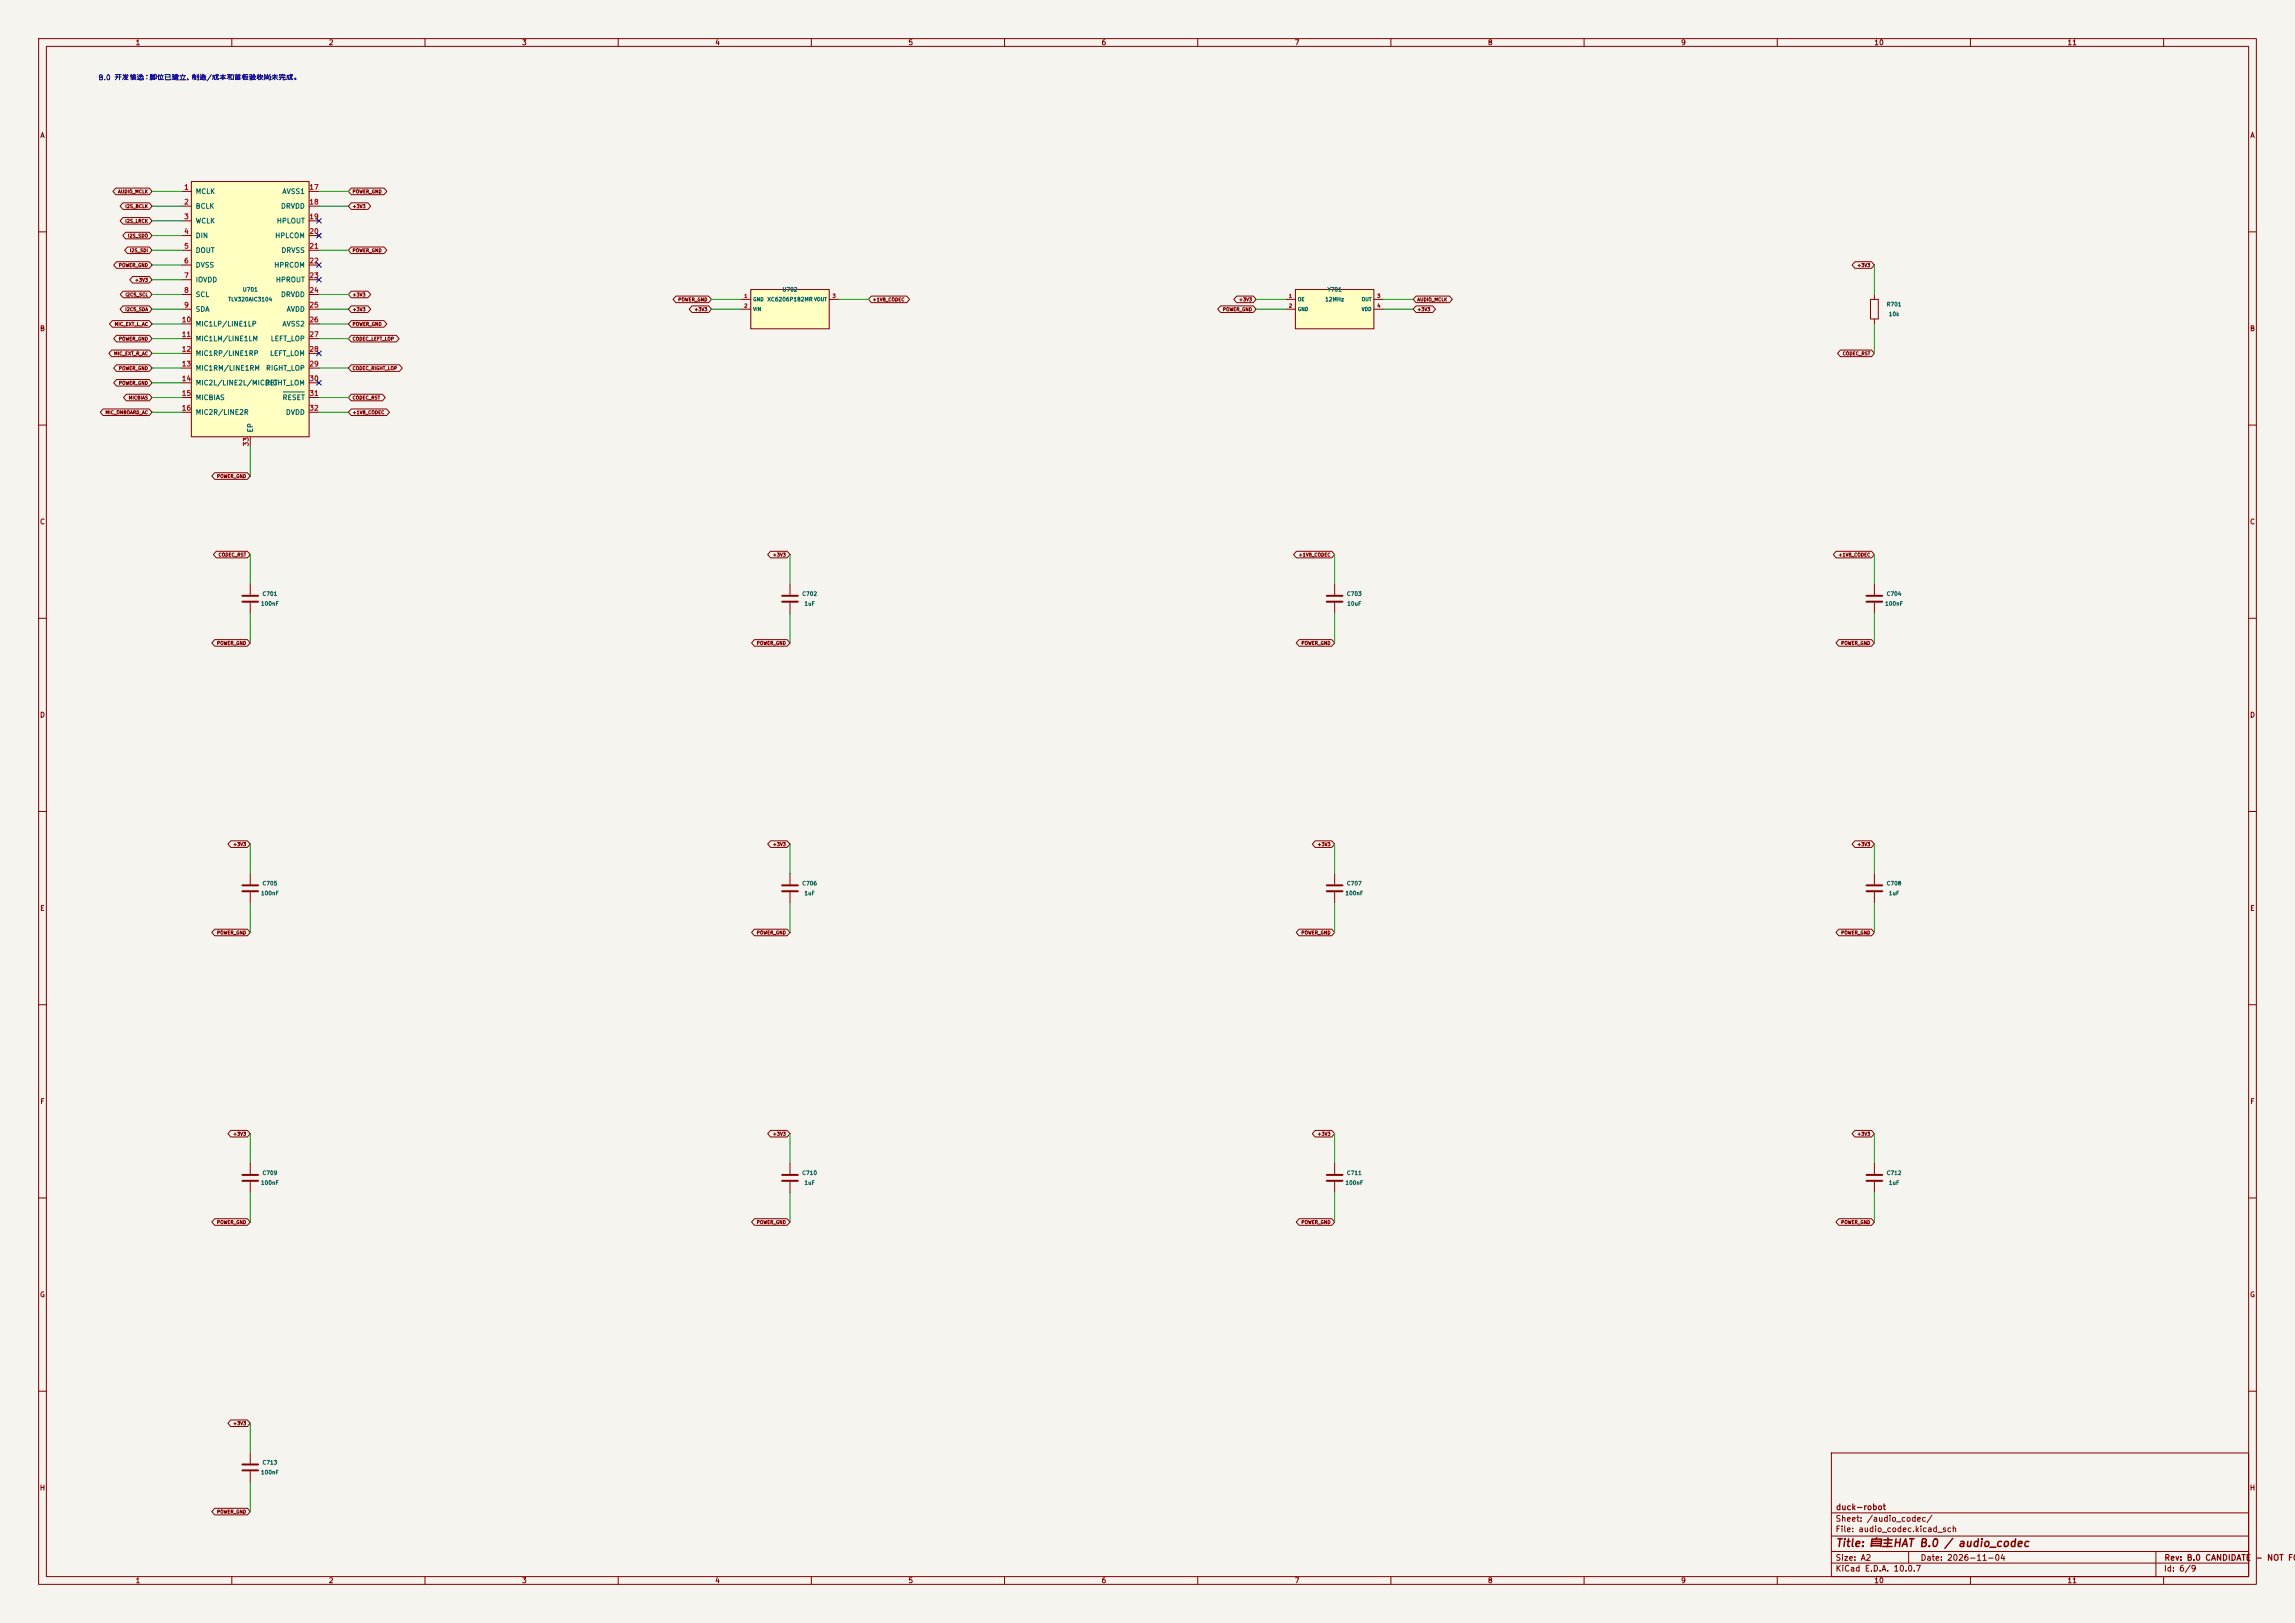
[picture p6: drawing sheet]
<svg xmlns="http://www.w3.org/2000/svg" width="594mm" height="420mm" viewBox="0 0 594 420" stroke-linecap="round" stroke-linejoin="round" font-family="sans-serif">
<defs><g id="words">
<text font-size="2" fill="#840000" x="475" y="400.8">Title: 自主HAT B.0 / audio_codec</text>
<g font-size="1.5" fill="#840000">
<text x="475" y="394.1">Sheet: /audio_codec/</text>
<text x="475.1" y="391.1">duck-robot</text>
<text x="475" y="396.8">File: audio_codec.kicad_sch</text>
<text x="475" y="407">KiCad E.D.A. 10.0.7</text>
<text x="475" y="404.2">Size: A2</text>
<text x="497" y="404.2">Date: 2026-11-04</text>
<text x="560" y="407">Id: 6/9</text>
<text x="560.1" y="404.2">Rev: B.0 CANDIDATE - NOT FOR</text>
</g>
<g font-size="1.3" fill="#840000">
<text x="35" y="12">1</text>
<text x="85" y="12">2</text>
<text x="135" y="12">3</text>
<text x="185" y="12">4</text>
<text x="235" y="12">5</text>
<text x="285" y="12">6</text>
<text x="335" y="12">7</text>
<text x="385" y="12">8</text>
<text x="435" y="12">9</text>
<text x="485" y="12">10</text>
<text x="535" y="12">11</text>
<text x="10.3" y="36">A</text>
<text x="582.3" y="36">A</text>
<text x="10.2" y="86">B</text>
<text x="582.2" y="86">B</text>
<text x="10.2" y="136">C</text>
<text x="582.2" y="136">C</text>
<text x="10.2" y="186">D</text>
<text x="582.2" y="186">D</text>
<text x="10.3" y="236">E</text>
<text x="582.3" y="236">E</text>
<text x="10.3" y="286">F</text>
<text x="582.3" y="286">F</text>
<text x="10.2" y="336">G</text>
<text x="582.2" y="336">G</text>
<text x="10.2" y="386">H</text>
<text x="582.2" y="386">H</text>
<text x="35" y="410">1</text>
<text x="85" y="410">2</text>
<text x="135" y="410">3</text>
<text x="185" y="410">4</text>
<text x="235" y="410">5</text>
<text x="285" y="410">6</text>
<text x="335" y="410">7</text>
<text x="385" y="410">8</text>
<text x="435" y="410">9</text>
<text x="485" y="410">10</text>
<text x="535" y="410">11</text>
</g>
<text font-size="1.3" fill="#0000c2" x="25.4" y="21.1">B.0 开发候选；脚位已建立，制造/成本和首板验收尚未完成。</text>
<g font-size="1.3" fill="#a90000">
<text x="47.5" y="49.4">1</text>
<text x="47.5" y="53.2">2</text>
<text x="79.9" y="49.4">17</text>
<text x="79.9" y="53.2">18</text>
<text x="47.5" y="57">3</text>
<text x="79.9" y="57">19</text>
<text x="47.5" y="60.8">4</text>
<text x="47.5" y="64.6">5</text>
<text x="79.9" y="60.8">20</text>
<text x="79.9" y="64.6">21</text>
<text x="47.5" y="68.4">6</text>
<text x="79.9" y="68.4">22</text>
<text x="47.5" y="72.3">7</text>
<text x="47.5" y="76.1">8</text>
<text x="79.9" y="72.3">23</text>
<text x="79.9" y="76.1">24</text>
<text x="46.9" y="83.7">10</text>
<text x="47.5" y="79.9">9</text>
<text x="79.9" y="79.9">25</text>
<text x="79.9" y="83.7">26</text>
<text x="46.9" y="87.5">11</text>
<text x="79.9" y="87.5">27</text>
<text x="46.9" y="91.3">12</text>
<text x="46.9" y="95.1">13</text>
<text x="79.9" y="91.3">28</text>
<text x="79.9" y="95.1">29</text>
<text x="46.9" y="98.9">14</text>
<text x="79.9" y="98.9">30</text>
<text x="46.9" y="102.7">15</text>
<text x="46.9" y="106.5">16</text>
<text x="79.9" y="102.7">31</text>
<text x="79.9" y="106.5">32</text>
<text x="64.6" y="115.6" transform="rotate(-90 64.6 115.6)">33</text>
</g>
<g font-size="1.3" fill="#006464">
<text x="50.5" y="50.5">MCLK</text>
<text x="73" y="50.5">AVSS1</text>
<text x="50.5" y="54.3">BCLK</text>
<text x="50.5" y="58.1">WCLK</text>
<text x="71.5" y="58.1">HPLOUT</text>
<text x="72.6" y="54.3">DRVDD</text>
<text x="50.5" y="61.9">DIN</text>
<text x="50.5" y="65.7">DOUT</text>
<text x="71.1" y="61.9">HPLCOM</text>
<text x="72.7" y="65.7">DRVSS</text>
<text x="50.5" y="69.5">DVSS</text>
<text x="70.8" y="69.5">HPRCOM</text>
<text x="50.5" y="73.4">IOVDD</text>
<text x="50.5" y="77.2">SCL</text>
<text x="71.3" y="73.4">HPROUT</text>
<text x="72.6" y="77.2">DRVDD</text>
<text x="50.5" y="81">SDA</text>
<text x="74" y="81">AVDD</text>
<text x="50.5" y="84.8">MIC1LP/LINE1LP</text>
<text x="50.5" y="88.6">MIC1LM/LINE1LM</text>
<text x="69.9" y="88.6">LEFT_LOP</text>
<text x="73" y="84.8">AVSS2</text>
<text x="50.5" y="92.4">MIC1RP/LINE1RP</text>
<text x="69.8" y="92.4">LEFT_LOM</text>
<text x="50.5" y="96.2">MIC1RM/LINE1RM</text>
<text x="50.5" y="100">MIC2L/LINE2L/MICDET</text>
<text x="68.5" y="100">RIGHT_LOM</text>
<text x="68.7" y="96.2">RIGHT_LOP</text>
<text x="50.5" y="103.8">MICBIAS</text>
<text x="50.5" y="107.6">MIC2R/LINE2R</text>
<text x="73" y="103.8">RESET</text>
<text x="73.9" y="107.6">DVDD</text>
<text x="65.7" y="112" transform="rotate(-90 65.7 112)">EP</text>
</g>
<g font-size="1" fill="#006464">
<text x="62.7" y="75.7">U701</text>
<text x="202.4" y="75.7">U702</text>
<text x="343.5" y="75.7">Y701</text>
<text x="59" y="78.2">TLV320AIC3104</text>
<text x="198.5" y="78.2">XC6206P182MR VOUT</text>
<text x="342.9" y="78.2">12MHz</text>
<text x="488.2" y="79.5">R701</text>
<text x="488.8" y="82">10k</text>
<text x="67.8" y="154.4">C701</text>
<text x="207.5" y="154.4">C702</text>
<text x="348.5" y="154.4">C703</text>
<text x="488.2" y="154.4">C704</text>
<text x="67.4" y="157">100nF</text>
<text x="208.1" y="157">1uF</text>
<text x="348.6" y="157">10uF</text>
<text x="487.8" y="157">100nF</text>
<text x="67.4" y="231.9">100nF</text>
<text x="67.8" y="229.4">C705</text>
<text x="207.5" y="229.4">C706</text>
<text x="208.1" y="231.9">1uF</text>
<text x="348.1" y="231.9">100nF</text>
<text x="348.5" y="229.4">C707</text>
<text x="488.2" y="229.4">C708</text>
<text x="488.8" y="231.9">1uF</text>
<text x="67.8" y="304.3">C709</text>
<text x="207.5" y="304.3">C710</text>
<text x="348.5" y="304.3">C711</text>
<text x="488.2" y="304.3">C712</text>
<text x="67.4" y="306.8">100nF</text>
<text x="208.1" y="306.8">1uF</text>
<text x="348.1" y="306.8">100nF</text>
<text x="488.8" y="306.8">1uF</text>
<text x="67.4" y="381.8">100nF</text>
<text x="67.8" y="379.2">C713</text>
</g>
<g font-size=".9" fill="#840000">
<text x="30.5" y="50.2">AUDIO_MCLK</text>
<text x="91.1" y="50.2">POWER_GND</text>
<text x="32.3" y="54">I2S_BCLK</text>
<text x="32.3" y="57.9">I2S_LRCK</text>
<text x="91.1" y="54">+3V3</text>
<text x="33" y="61.7">I2S_SDO</text>
<text x="33.5" y="65.5">I2S_SDI</text>
<text x="91.1" y="65.5">POWER_GND</text>
<text x="30.7" y="69.3">POWER_GND</text>
<text x="480.6" y="69.3">+3V3</text>
<text x="32.4" y="76.9">I2C5_SCL</text>
<text x="34.8" y="73.1">+3V3</text>
<text x="91.1" y="76.9">+3V3</text>
<text x="32.3" y="80.7">I2C5_SDA</text>
<text x="91.1" y="80.7">+3V3</text>
<text x="175.4" y="78.2">POWER_GND</text>
<text x="179.6" y="80.7">+3V3</text>
<text x="225.8" y="78.2">+1V8_CODEC</text>
<text x="316.4" y="80.7">POWER_GND</text>
<text x="320.6" y="78.2">+3V3</text>
<text x="366.7" y="80.7">+3V3</text>
<text x="366.7" y="78.2">AUDIO_MCLK</text>
<text x="29.6" y="84.5">MIC_EXT_L_AC</text>
<text x="30.7" y="88.3">POWER_GND</text>
<text x="91.1" y="84.5">POWER_GND</text>
<text x="91.1" y="88.3">CODEC_LEFT_LOP</text>
<text x="29.4" y="92.1">MIC_EXT_R_AC</text>
<text x="30.7" y="96">POWER_GND</text>
<text x="91.1" y="96">CODEC_RIGHT_LOP</text>
<text x="476.8" y="92.1">CODEC_RST</text>
<text x="30.7" y="99.8">POWER_GND</text>
<text x="27.2" y="107.4">MIC_ONBOARD_AC</text>
<text x="33.2" y="103.6">MICBIAS</text>
<text x="91.1" y="103.6">CODEC_RST</text>
<text x="91.1" y="107.4">+1V8_CODEC</text>
<text x="56.1" y="123.9">POWER_GND</text>
<text x="56.5" y="144.2">CODEC_RST</text>
<text x="199.9" y="144.2">+3V3</text>
<text x="336" y="144.2">+1V8_CODEC</text>
<text x="475.7" y="144.2">+1V8_CODEC</text>
<text x="56.1" y="167.1">POWER_GND</text>
<text x="195.8" y="167.1">POWER_GND</text>
<text x="336.7" y="167.1">POWER_GND</text>
<text x="476.4" y="167.1">POWER_GND</text>
<text x="60.2" y="219.1">+3V3</text>
<text x="199.9" y="219.1">+3V3</text>
<text x="340.9" y="219.1">+3V3</text>
<text x="480.6" y="219.1">+3V3</text>
<text x="56.1" y="242">POWER_GND</text>
<text x="195.8" y="242">POWER_GND</text>
<text x="336.7" y="242">POWER_GND</text>
<text x="476.4" y="242">POWER_GND</text>
<text x="60.2" y="294.1">+3V3</text>
<text x="199.9" y="294.1">+3V3</text>
<text x="340.9" y="294.1">+3V3</text>
<text x="480.6" y="294.1">+3V3</text>
<text x="56.1" y="316.9">POWER_GND</text>
<text x="195.8" y="316.9">POWER_GND</text>
<text x="336.7" y="316.9">POWER_GND</text>
<text x="476.4" y="316.9">POWER_GND</text>
<text x="60.2" y="369">+3V3</text>
<text x="56.1" y="391.9">POWER_GND</text>
</g>
<g font-size=".9" fill="#a90000">
<text x="192.5" y="77.3">1</text>
<text x="215.4" y="77.3">3</text>
<text x="333.5" y="77.3">1</text>
<text x="356.4" y="77.3">3</text>
<text x="192.5" y="79.8">2</text>
<text x="333.5" y="79.8">2</text>
<text x="356.4" y="79.8">4</text>
</g>
<g font-size=".9" fill="#006464">
<text x="194.8" y="78.2">GND</text>
<text x="194.8" y="80.7">VIN</text>
<text x="335.8" y="78.2">OE</text>
<text x="335.8" y="80.7">GND</text>
<text x="352.3" y="78.2">OUT</text>
<text x="352.3" y="80.7">VDD</text>
</g>
</g></defs>
<path d="M0 0h594v420h-594z" fill="#f5f4ef" stroke="#f5f4ef" stroke-width=".26"/>
<g fill="none" stroke="#840000" stroke-width=".26">
<path d="M10 10h574v400h-574zM12 12h570v396h-570zM60 10v2M110 10v2M160 10v2M210 10v2M260 10v2M310 10v2M360 10v2M410 10v2M460 10v2M510 10v2"/>
<path d="M560 10v2M10 60h2M582 60h2M10 110h2M582 110h2M345.4 151.1v2.8M345.4 156v2.8M10 160h2M582 160h2M10 210h2M582 210h2M485.1 226.1v2.8"/>
<path d="M485.1 230.9v2.8M10 260h2M582 260h2M10 310h2M582 310h2M10 360h2M474 376h108v32h-108zM582 360h2M474 397.5h108M474 391.5h108M60 408v2M110 408v2"/>
<path d="M160 408v2M210 408v2M260 408v2M310 408v2M360 408v2M410 408v2M460 408v2M474 404.5h108M474 401.5h108M494 401.5v3M510 408v2M558 401.5v6.5"/>
<path d="M560 408v2"/>
</g>
<path d="M343.4 154.2h4.1M343.4 155.7h4.1M483.1 229.1h4.1M483.1 230.6h4.1" fill="none" stroke="#840000" stroke-width=".51"/>
<path d="M194.3 74.9h20.3v10.2h-20.3z" fill="#ffffc2"/>
<path d="M191.8 77.5h2.5M194.3 74.9h20.3v10.2h-20.3zM214.6 77.5h2.6M484.1 77.5h2.1v5.1h-2.1zM485.1 76.2v1.3M191.8 80h2.5M485.1 82.6v1.2M204.5 151.1v2.8M204.5 156v2.8M485.1 301v2.8M485.1 305.8v2.8" fill="none" stroke="#840000" stroke-width=".26"/>
<path d="M202.4 154.2h4.1M202.4 155.7h4.1M483.1 304h4.1M483.1 305.6h4.1" fill="none" stroke="#840000" stroke-width=".51"/>
<path d="M335.3 74.9h20.3v10.2h-20.3z" fill="#ffffc2"/>
<path d="M332.7 77.5h2.6M335.3 74.9h20.3v10.2h-20.3zM355.6 77.5h2.5M332.7 80h2.6M355.6 80h2.5M204.5 226.1v2.8M204.5 230.9v2.8M204.5 301v2.8M204.5 305.8v2.8M64.8 375.9v2.8M64.8 380.7v2.8" fill="none" stroke="#840000" stroke-width=".26"/>
<path d="M202.4 229.1h4.1M202.4 230.6h4.1M202.4 304h4.1M202.4 305.6h4.1M62.7 379h4.1M62.7 380.5h4.1" fill="none" stroke="#840000" stroke-width=".51"/>
<path d="M49.5 47h30.5v66h-30.5z" fill="#ffffc2"/>
<g fill="none" stroke="#840000" stroke-width=".26">
<path d="M30 48.7h8.6l.8 .8-.8 .9h-8.6l-.8-.9zM31.8 52.5h6.8l.8 .8-.8 .9h-6.8l-.7-.9zM31.8 56.3h6.8l.8 .9-.8 .8h-6.8l-.7-.8zM47 49.5h2.5M47 53.3h2.5M47 57.2h2.5M49.5 47h30.5v66h-30.5zM80 49.5h2.5M80 53.3h2.5M80 57.2h2.5M90.9 48.7h8.5l.7 .8-.7 .9h-8.5l-.7-.9zM90.9 52.5h4.3l.8 .8-.8 .9h-4.3l-.7-.9z"/>
<path d="M30.2 67.7h8.4l.8 .9-.8 .8h-8.4l-.8-.8zM31.8 79.2h6.8l.8 .8-.8 .9h-6.8l-.7-.9zM31.9 75.3h6.7l.8 .9-.8 .9h-6.7l-.8-.9zM32.5 60.1h6.1l.8 .9-.8 .8h-6.1l-.7-.8zM33 63.9h5.6l.8 .9-.8 .8h-5.6l-.7-.8zM34.3 71.5h4.3l.8 .9-.8 .8h-4.3l-.7-.8zM47 61h2.5M47 64.8h2.5M47 68.6h2.5M47 72.4h2.5M47 76.2h2.5M80 61h2.5"/>
<path d="M80 64.8h2.5M80 68.6h2.5M80 72.4h2.5M80 76.2h2.5M90.9 63.9h8.5l.7 .9-.7 .8h-8.5l-.7-.8zM90.9 75.3h4.3l.8 .9-.8 .9h-4.3l-.7-.9zM90.9 79.2h4.3l.8 .8-.8 .9h-4.3l-.7-.9zM174.9 76.6h8.5l.7 .9-.7 .8h-8.5l-.7-.8zM179.1 79.2h4.3l.7 .8-.7 .9h-4.3l-.7-.9zM225.5 76.6h9.2l.7 .9-.7 .8h-9.2l-.7-.8zM315.9 79.2h8.5l.7 .8-.7 .9h-8.5l-.7-.9zM320.1 76.6h4.3l.7 .9-.7 .8h-4.3l-.8-.8z"/>
<path d="M366.5 79.2h4.3l.7 .8-.7 .9h-4.3l-.7-.9zM366.5 76.6h8.7l.7 .9-.7 .8h-8.7l-.7-.8zM480.1 67.7h4.3l.7 .9-.7 .8h-4.3l-.7-.8zM28.9 90.6h9.7l.8 .8-.8 .9h-9.7l-.7-.9zM29.1 83h9.5l.8 .8-.8 .9h-9.5l-.8-.9zM30.2 86.8h8.4l.8 .8-.8 .9h-8.4l-.8-.9zM30.2 94.4h8.4l.8 .9-.8 .8h-8.4l-.8-.8zM30.2 98.2h8.4l.8 .9-.8 .8h-8.4l-.8-.8zM47 80h2.5M47 83.8h2.5M47 87.6h2.5M47 91.4h2.5"/>
<path d="M47 95.3h2.5M47 99.1h2.5M80 80h2.5M80 83.8h2.5M80 87.6h2.5M80 91.4h2.5M80 95.3h2.5M80 99.1h2.5M90.9 83h8.5l.7 .8-.7 .9h-8.5l-.7-.9zM90.9 94.4h12.5l.7 .9-.7 .8h-12.5l-.7-.8zM90.9 86.8h11.7l.7 .8-.7 .9h-11.7l-.7-.9zM476.3 90.6h8.1l.7 .8-.7 .9h-8.1l-.7-.9z"/>
<path d="M26.7 105.8h11.9l.8 .9-.8 .8h-11.9l-.8-.8zM32.7 102h5.9l.8 .9-.8 .8h-5.9l-.7-.8zM47 102.9h2.5M47 106.7h2.5M64.8 113v2.6M80 102.9h2.5M80 106.7h2.5M90.9 102h8.1l.7 .9-.7 .8h-8.1l-.7-.8zM90.9 105.8h9.2l.7 .9-.7 .8h-9.2l-.7-.8zM55.6 122.3h8.4l.8 .9-.8 .8h-8.4l-.8-.8zM56 142.7h8l.8 .8-.8 .9h-8l-.8-.9zM64.8 151.1v2.8"/>
<path d="M64.8 156v2.8M199.4 142.7h4.3l.8 .8-.8 .9h-4.3l-.7-.9zM335.5 142.7h9.2l.7 .8-.7 .9h-9.2l-.7-.9zM475.2 142.7h9.2l.7 .8-.7 .9h-9.2l-.7-.9zM485.1 151.1v2.8M485.1 156v2.8M55.6 165.5h8.4l.8 .9-.8 .8h-8.4l-.8-.8zM195.3 165.5h8.4l.8 .9-.8 .8h-8.4l-.8-.8zM336.2 165.5h8.5l.7 .9-.7 .8h-8.5l-.7-.8zM475.9 165.5h8.5l.7 .9-.7 .8h-8.5l-.7-.8zM59.7 217.6h4.3l.8 .8-.8 .9h-4.3l-.7-.9zM199.4 217.6h4.3l.8 .8-.8 .9h-4.3l-.7-.9z"/>
<path d="M340.4 217.6h4.3l.7 .8-.7 .9h-4.3l-.7-.9zM480.1 217.6h4.3l.7 .8-.7 .9h-4.3l-.7-.9zM64.8 226.1v2.8M64.8 230.9v2.8M345.4 226.1v2.8M345.4 230.9v2.8M55.6 240.4h8.4l.8 .9-.8 .9h-8.4l-.8-.9zM195.3 240.4h8.4l.8 .9-.8 .9h-8.4l-.8-.9zM336.2 240.4h8.5l.7 .9-.7 .9h-8.5l-.7-.9zM475.9 240.4h8.5l.7 .9-.7 .9h-8.5l-.7-.9zM59.7 292.5h4.3l.8 .9-.8 .8h-4.3l-.7-.8zM199.4 292.5h4.3l.8 .9-.8 .8h-4.3l-.7-.8z"/>
<path d="M340.4 292.5h4.3l.7 .9-.7 .8h-4.3l-.7-.8zM480.1 292.5h4.3l.7 .9-.7 .8h-4.3l-.7-.8zM55.6 315.4h8.4l.8 .8-.8 .9h-8.4l-.8-.9zM64.8 301v2.8M64.8 305.8v2.8M195.3 315.4h8.4l.8 .8-.8 .9h-8.4l-.8-.9zM336.2 315.4h8.5l.7 .8-.7 .9h-8.5l-.7-.9zM345.4 301v2.8M345.4 305.8v2.8M475.9 315.4h8.5l.7 .8-.7 .9h-8.5l-.7-.9zM59.7 367.4h4.3l.8 .9-.8 .9h-4.3l-.7-.9zM55.6 390.3h8.4l.8 .9-.8 .8h-8.4l-.8-.8z"/>
</g>
<path d="M73.3 101.4h5.5" fill="none" stroke="#006464" stroke-width=".26"/>
<path d="M62.7 154.2h4.1M62.7 155.7h4.1M483.1 154.2h4.1M483.1 155.7h4.1M62.7 229.1h4.1M62.7 230.6h4.1M343.4 229.1h4.1M343.4 230.6h4.1M62.7 304h4.1M62.7 305.6h4.1M343.4 304h4.1M343.4 305.6h4.1" fill="none" stroke="#840000" stroke-width=".51"/>
<g fill="none" stroke="#009600" stroke-width=".26">
<path d="M39.4 57.2h7.6M39.4 49.5h7.6M39.4 53.3h7.6M82.5 49.5h7.7M82.5 53.3h7.7M39.4 61h7.6M39.4 64.8h7.6M39.4 68.6h7.6M39.4 72.4h7.6M39.4 76.2h7.6M82.5 64.8h7.7M82.5 76.2h7.7"/>
<path d="M184.1 77.5h7.7M217.2 77.5h7.6M325.1 77.5h7.6M358.1 77.5h7.7M485.1 68.6v7.6M39.4 80h7.6M39.4 83.8h7.6M39.4 87.6h7.6M39.4 91.4h7.6M39.4 95.3h7.6M39.4 99.1h7.6M82.5 80h7.7"/>
<path d="M82.5 83.8h7.7M82.5 87.6h7.7M82.5 95.3h7.7M184.1 80h7.7M325.1 80h7.6M358.1 80h7.7M485.1 83.8v7.6M39.4 106.7h7.6M39.4 102.9h7.6M64.8 115.6v7.6M82.5 106.7h7.7M82.5 102.9h7.7"/>
<path d="M64.8 143.5v7.6M64.8 158.8v7.6M204.5 143.5v7.6M204.5 158.8v7.6M345.4 143.5v7.6M345.4 158.8v7.6M485.1 143.5v7.6M485.1 158.8v7.6M64.8 218.4v7.7M204.5 218.4v7.7M345.4 218.4v7.7M485.1 218.4v7.7"/>
<path d="M64.8 233.7v7.6M204.5 233.7v7.6M345.4 233.7v7.6M485.1 233.7v7.6M64.8 293.4v7.6M204.5 293.4v7.6M345.4 293.4v7.6M485.1 293.4v7.6M64.8 308.6v7.6M204.5 308.6v7.6M345.4 308.6v7.6M485.1 308.6v7.6"/>
<path d="M64.8 368.3v7.6M64.8 383.5v7.7"/>
</g>
<path d="M81.9 56.5l1.3 1.3M83.2 56.5l-1.3 1.3M81.9 60.4l1.3 1.2M81.9 68l1.3 1.2M81.9 71.8l1.3 1.2M83.2 60.4l-1.3 1.2M83.2 68l-1.3 1.2M83.2 71.8l-1.3 1.2M81.9 90.8l1.3 1.2M81.9 98.5l1.3 1.2M83.2 90.8l-1.3 1.2M83.2 98.5l-1.3 1.2" fill="none" stroke="#000084" stroke-width=".26"/>
<use href="#words"/>
</svg>
